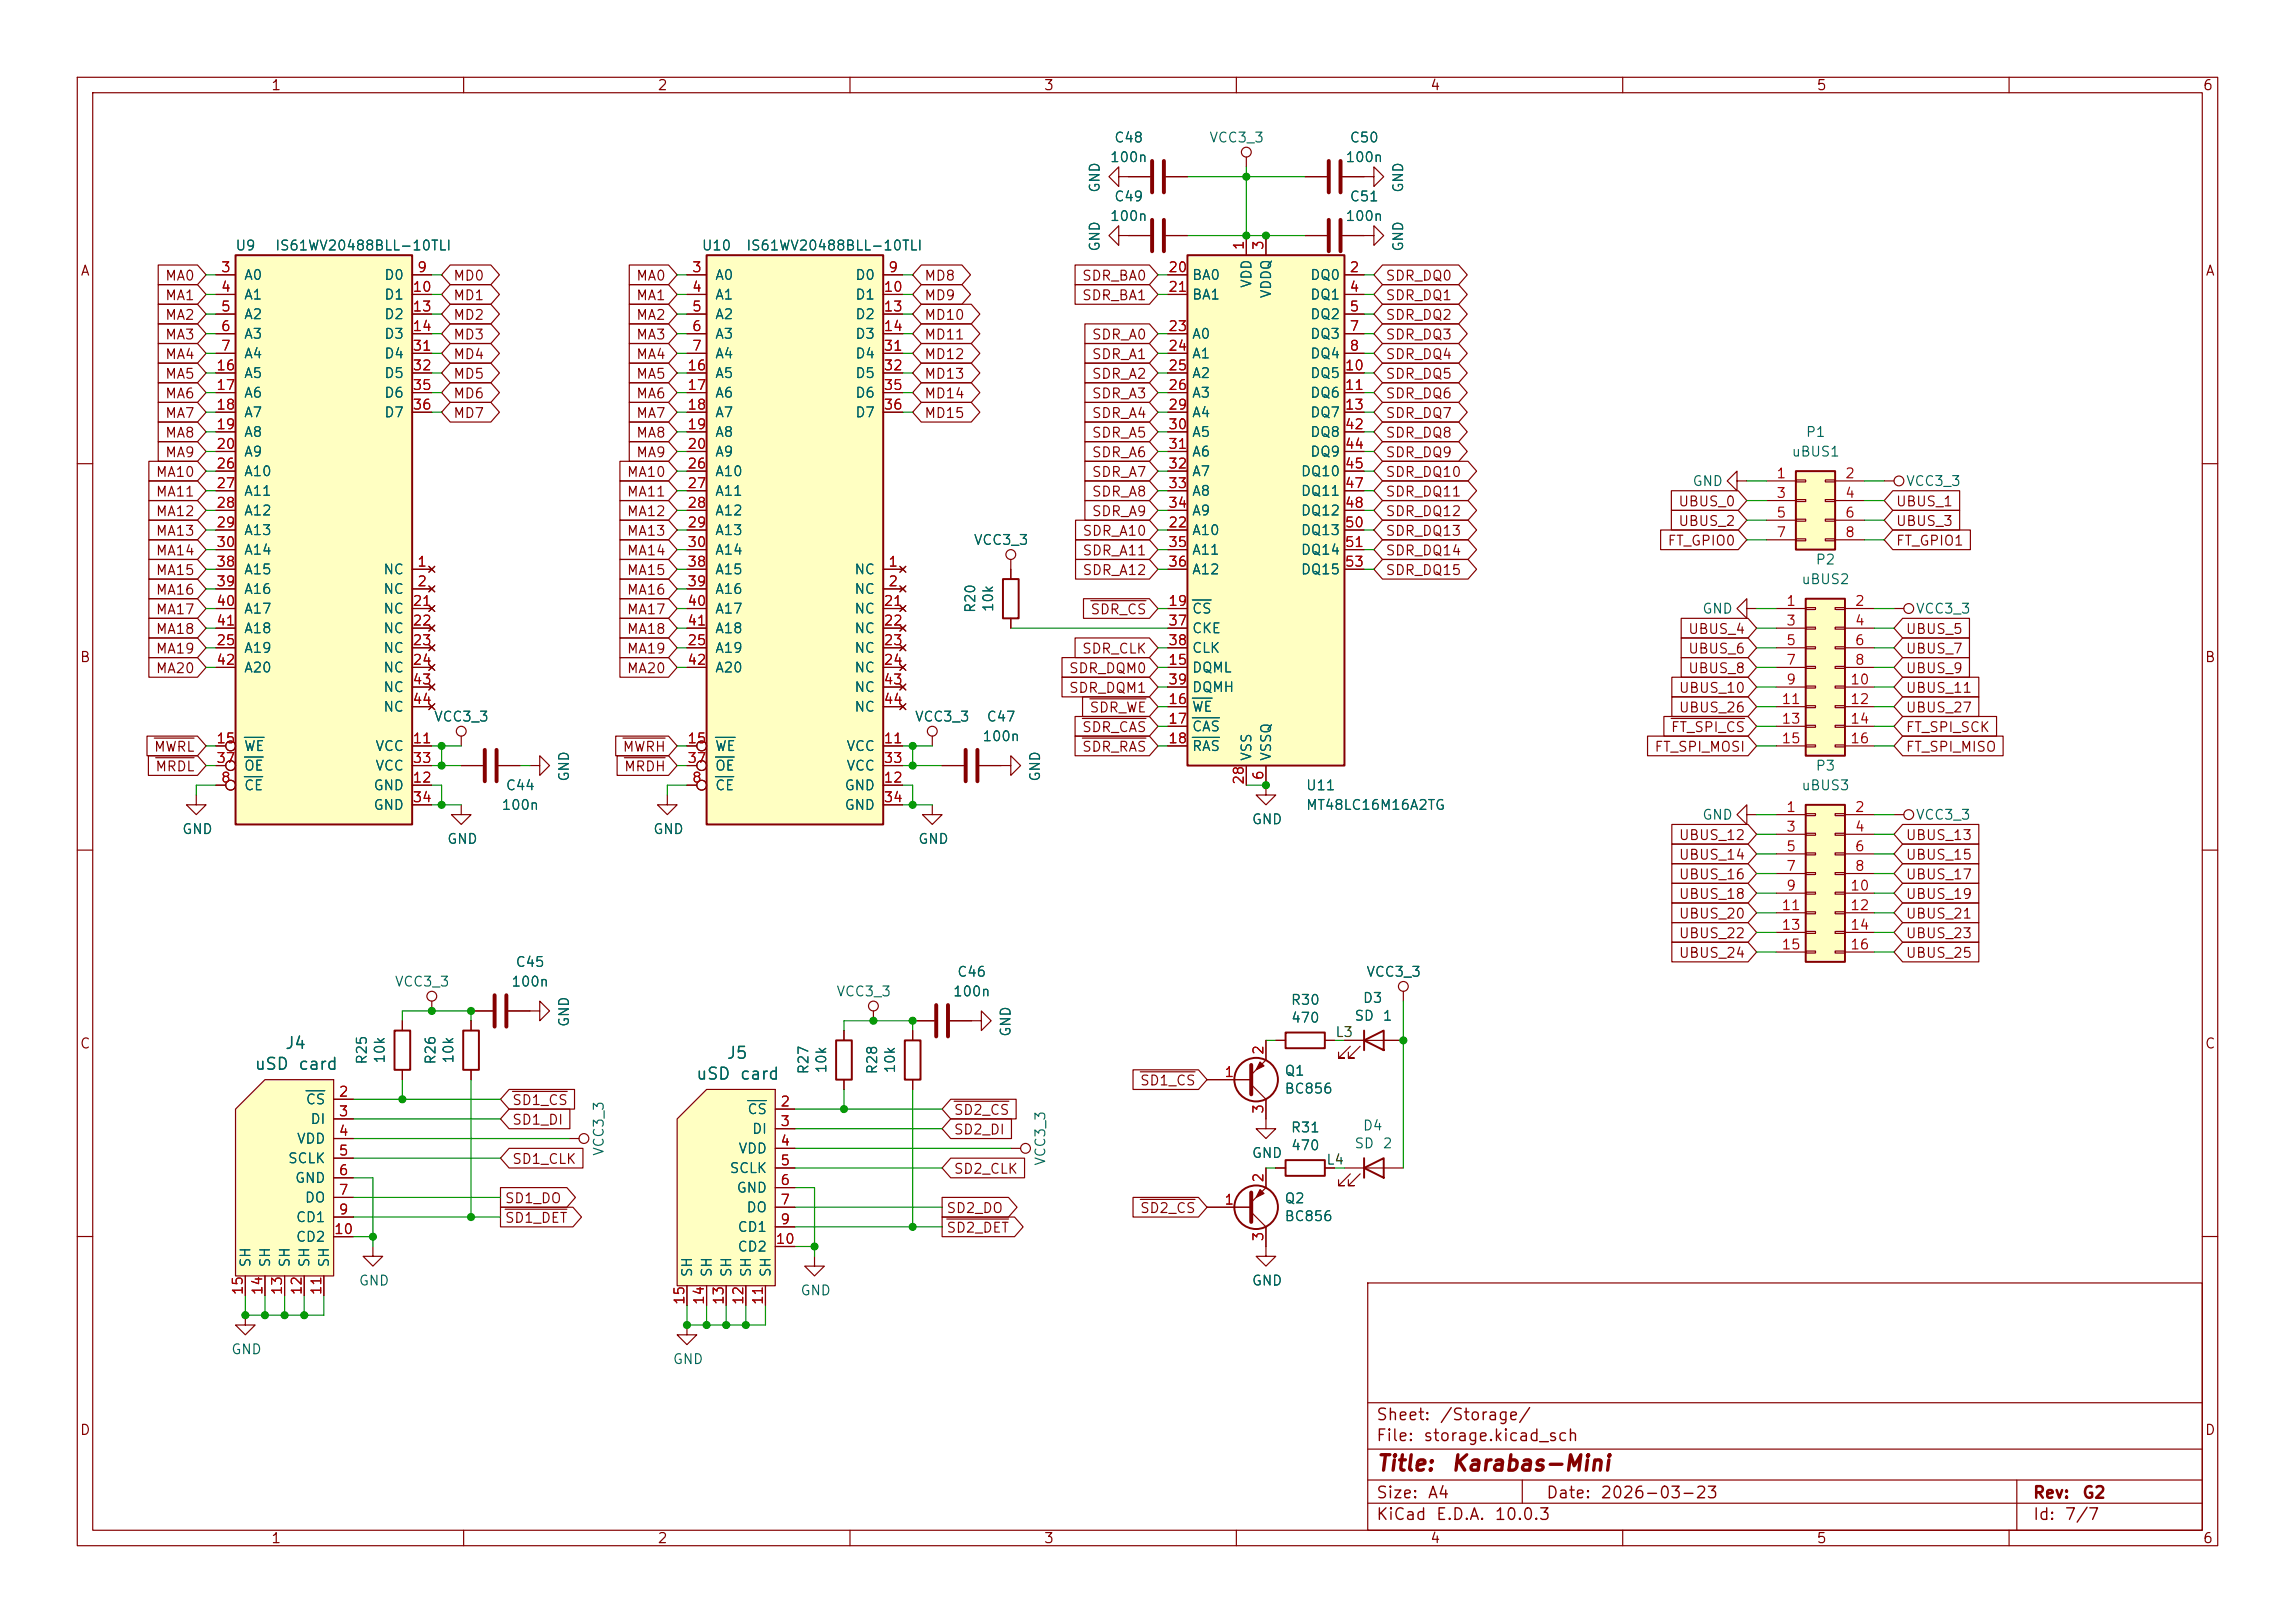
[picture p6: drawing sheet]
<svg xmlns="http://www.w3.org/2000/svg" width="297mm" height="210mm" viewBox="0 0 297 210" stroke-linecap="round" stroke-linejoin="round" font-family="sans-serif">
<defs><g id="words">
<g font-size="2" fill="#840000">
<text x="178" y="190.8">Title:</text>
<text x="187.7" y="190.8">Karabas-Mini</text>
</g>
<g font-size="1.5" fill="#006464">
<text x="36.8" y="136.1">J4</text>
<text x="93.9" y="137.4">J5</text>
<text x="32.8" y="138.8">uSD</text>
<text x="38.5" y="138.8">card</text>
<text x="90" y="140.1">uSD</text>
<text x="95.7" y="140.1">card</text>
</g>
<g font-size="1.5" fill="#840000">
<text x="178" y="184.2">Sheet:</text>
<text x="186.2" y="184.2">/Storage/</text>
<text x="178" y="186.9">File:</text>
<text x="184.1" y="186.9">storage.kicad_sch</text>
<text x="178" y="197.1">KiCad</text>
<text x="178" y="194.3">Size:</text>
<text x="184.7" y="194.3">A4</text>
<text x="185.7" y="197.1">E.D.A.</text>
<text x="193.3" y="197.1">10.0.3</text>
<text x="200" y="194.3">Date:</text>
<text x="207" y="194.3">2026-03-23</text>
<text x="263" y="194.3">Rev:</text>
<text x="263" y="197.1">Id:</text>
<text x="267.1" y="197.1">7/7</text>
<text x="269.4" y="194.3">G2</text>
</g>
<g font-size="1.3" fill="#840000">
<text x="35" y="12">1</text>
<text x="85" y="12">2</text>
<text x="135" y="12">3</text>
<text x="185" y="12">4</text>
<text x="235" y="12">5</text>
<text x="285" y="12">6</text>
<text x="10.3" y="36">A</text>
<text x="285.3" y="36">A</text>
<text x="21.3" y="41.7">MA2</text>
<text x="21.3" y="36.6">MA0</text>
<text x="21.3" y="39.2">MA1</text>
<text x="58.6" y="36.6">MD0</text>
<text x="58.6" y="41.7">MD2</text>
<text x="58.6" y="39.2">MD1</text>
<text x="82.2" y="39.2">MA1</text>
<text x="82.2" y="36.6">MA0</text>
<text x="82.2" y="41.7">MA2</text>
<text x="119.5" y="39.2">MD9</text>
<text x="119.5" y="41.7">MD10</text>
<text x="119.5" y="36.6">MD8</text>
<text x="139.9" y="36.6">SDR_BA0</text>
<text x="139.9" y="39.2">SDR_BA1</text>
<text x="179.2" y="39.2">SDR_DQ1</text>
<text x="179.2" y="36.6">SDR_DQ0</text>
<text x="179.2" y="41.7">SDR_DQ2</text>
<text x="21.3" y="44.2">MA3</text>
<text x="21.3" y="46.8">MA4</text>
<text x="58.6" y="46.8">MD4</text>
<text x="58.6" y="44.2">MD3</text>
<text x="82.2" y="44.2">MA3</text>
<text x="82.2" y="46.8">MA4</text>
<text x="119.5" y="44.2">MD11</text>
<text x="119.5" y="46.8">MD12</text>
<text x="141.2" y="46.8">SDR_A1</text>
<text x="141.2" y="44.2">SDR_A0</text>
<text x="179.2" y="46.8">SDR_DQ4</text>
<text x="179.2" y="44.2">SDR_DQ3</text>
<text x="21.3" y="49.3">MA5</text>
<text x="21.3" y="51.9">MA6</text>
<text x="58.6" y="49.3">MD5</text>
<text x="58.6" y="51.9">MD6</text>
<text x="82.2" y="49.3">MA5</text>
<text x="82.2" y="51.9">MA6</text>
<text x="119.5" y="49.3">MD13</text>
<text x="119.5" y="51.9">MD14</text>
<text x="141.2" y="51.9">SDR_A3</text>
<text x="141.2" y="49.3">SDR_A2</text>
<text x="179.2" y="51.9">SDR_DQ6</text>
<text x="179.2" y="49.3">SDR_DQ5</text>
<text x="21.3" y="54.4">MA7</text>
<text x="21.3" y="56.9">MA8</text>
<text x="21.3" y="59.5">MA9</text>
<text x="58.6" y="54.4">MD7</text>
<text x="82.2" y="56.9">MA8</text>
<text x="82.2" y="59.5">MA9</text>
<text x="82.2" y="54.4">MA7</text>
<text x="119.5" y="54.4">MD15</text>
<text x="141.2" y="59.5">SDR_A6</text>
<text x="141.2" y="56.9">SDR_A5</text>
<text x="141.2" y="54.4">SDR_A4</text>
<text x="179.2" y="59.5">SDR_DQ9</text>
<text x="179.2" y="56.9">SDR_DQ8</text>
<text x="179.2" y="54.4">SDR_DQ7</text>
<text x="20.1" y="62">MA10</text>
<text x="20.1" y="64.6">MA11</text>
<text x="81" y="64.6">MA11</text>
<text x="81" y="62">MA10</text>
<text x="141.2" y="62">SDR_A7</text>
<text x="141.2" y="64.6">SDR_A8</text>
<text x="179.2" y="62">SDR_DQ10</text>
<text x="179.2" y="64.6">SDR_DQ11</text>
<text x="217.1" y="65.8">UBUS_0</text>
<text x="245.3" y="65.8">UBUS_1</text>
<text x="20.1" y="69.6">MA13</text>
<text x="20.1" y="67.1">MA12</text>
<text x="81" y="69.6">MA13</text>
<text x="81" y="67.1">MA12</text>
<text x="140" y="69.6">SDR_A10</text>
<text x="141.2" y="67.1">SDR_A9</text>
<text x="179.2" y="67.1">SDR_DQ12</text>
<text x="179.2" y="69.6">SDR_DQ13</text>
<text x="215.7" y="70.9">FT_GPIO0</text>
<text x="217.1" y="68.4">UBUS_2</text>
<text x="245.3" y="70.9">FT_GPIO1</text>
<text x="245.3" y="68.4">UBUS_3</text>
<text x="20.1" y="74.7">MA15</text>
<text x="20.1" y="72.2">MA14</text>
<text x="20.1" y="77.3">MA16</text>
<text x="81" y="74.7">MA15</text>
<text x="81" y="77.3">MA16</text>
<text x="81" y="72.2">MA14</text>
<text x="140" y="72.2">SDR_A11</text>
<text x="140" y="74.7">SDR_A12</text>
<text x="179.2" y="72.2">SDR_DQ14</text>
<text x="179.2" y="74.7">SDR_DQ15</text>
<text x="20.1" y="79.8">MA17</text>
<text x="20.1" y="82.3">MA18</text>
<text x="81" y="79.8">MA17</text>
<text x="81" y="82.3">MA18</text>
<text x="141" y="79.8">SDR_CS</text>
<text x="218.4" y="82.3">UBUS_4</text>
<text x="246.5" y="82.3">UBUS_5</text>
<text x="10.3" y="86">B</text>
<text x="20.1" y="87.4">MA20</text>
<text x="20.1" y="84.9">MA19</text>
<text x="81" y="87.4">MA20</text>
<text x="81" y="84.9">MA19</text>
<text x="138.2" y="90">SDR_DQM1</text>
<text x="138.2" y="87.4">SDR_DQM0</text>
<text x="139.9" y="84.9">SDR_CLK</text>
<text x="217.2" y="90">UBUS_10</text>
<text x="218.4" y="87.4">UBUS_8</text>
<text x="218.4" y="84.9">UBUS_6</text>
<text x="246.5" y="90">UBUS_11</text>
<text x="246.5" y="87.4">UBUS_9</text>
<text x="246.5" y="84.9">UBUS_7</text>
<text x="285.3" y="86">B</text>
<text x="139.9" y="95">SDR_CAS</text>
<text x="140.9" y="92.5">SDR_WE</text>
<text x="216.1" y="95">FT_SPI_CS</text>
<text x="217.2" y="92.5">UBUS_26</text>
<text x="246.5" y="92.5">UBUS_27</text>
<text x="246.5" y="95">FT_SPI_SCK</text>
<text x="19.8" y="97.6">MWRL</text>
<text x="20" y="100.1">MRDL</text>
<text x="80.5" y="97.6">MWRH</text>
<text x="80.7" y="100.1">MRDH</text>
<text x="139.9" y="97.6">SDR_RAS</text>
<text x="214" y="97.6">FT_SPI_MOSI</text>
<text x="246.5" y="97.6">FT_SPI_MISO</text>
<text x="217.2" y="111.6">UBUS_14</text>
<text x="217.2" y="109">UBUS_12</text>
<text x="246.5" y="109">UBUS_13</text>
<text x="246.5" y="111.6">UBUS_15</text>
<text x="217.2" y="119.2">UBUS_20</text>
<text x="217.2" y="116.6">UBUS_18</text>
<text x="217.2" y="114.1">UBUS_16</text>
<text x="246.5" y="119.2">UBUS_21</text>
<text x="246.5" y="114.1">UBUS_17</text>
<text x="246.5" y="116.6">UBUS_19</text>
<text x="217.2" y="124.3">UBUS_24</text>
<text x="217.2" y="121.7">UBUS_22</text>
<text x="246.5" y="124.3">UBUS_25</text>
<text x="246.5" y="121.7">UBUS_23</text>
<text x="10.3" y="136">C</text>
<text x="285.3" y="136">C</text>
<text x="66.2" y="143.3">SD1_CS</text>
<text x="147.4" y="140.8">SD1_CS</text>
<text x="66.2" y="145.8">SD1_DI</text>
<text x="123.3" y="147.1">SD2_DI</text>
<text x="123.3" y="144.6">SD2_CS</text>
<text x="66.2" y="150.9">SD1_CLK</text>
<text x="123.3" y="152.2">SD2_CLK</text>
<text x="65.2" y="158.5">SD1_DET</text>
<text x="65.2" y="156">SD1_DO</text>
<text x="122.4" y="157.3">SD2_DO</text>
<text x="122.4" y="159.8">SD2_DET</text>
<text x="147.4" y="157.3">SD2_CS</text>
<text x="10.3" y="186">D</text>
<text x="285.3" y="186">D</text>
<text x="35" y="200">1</text>
<text x="85" y="200">2</text>
<text x="135" y="200">3</text>
<text x="185" y="200">4</text>
<text x="235" y="200">5</text>
<text x="285" y="200">6</text>
</g>
<g font-size="1.3" fill="#006464">
<text x="143.6" y="21.3">100n</text>
<text x="144.1" y="18.8">C48</text>
<text x="156.4" y="18.8">VCC3_3</text>
<text x="174" y="21.3">100n</text>
<text x="174.6" y="18.8">C50</text>
<text x="142.6" y="25" transform="rotate(-90 142.6 25)">GND</text>
<text x="143.6" y="28.9">100n</text>
<text x="144.1" y="26.4">C49</text>
<text x="174" y="28.9">100n</text>
<text x="174.6" y="26.4">C51</text>
<text x="181.9" y="25" transform="rotate(-90 181.9 25)">GND</text>
<text x="30.4" y="32.7">U9</text>
<text x="35.5" y="32.7">IS61WV20488BLL-10TLI</text>
<text x="90.7" y="32.7">U10</text>
<text x="96.5" y="32.7">IS61WV20488BLL-10TLI</text>
<text x="142.6" y="32.6" transform="rotate(-90 142.6 32.6)">GND</text>
<text x="181.9" y="32.6" transform="rotate(-90 181.9 32.6)">GND</text>
<text x="31.5" y="36.5">A0</text>
<text x="31.5" y="39.1">A1</text>
<text x="31.5" y="41.6">A2</text>
<text x="49.6" y="36.5">D0</text>
<text x="49.6" y="39.1">D1</text>
<text x="49.6" y="41.6">D2</text>
<text x="92.5" y="36.5">A0</text>
<text x="92.5" y="39.1">A1</text>
<text x="92.5" y="41.6">A2</text>
<text x="110.6" y="36.5">D0</text>
<text x="110.6" y="39.1">D1</text>
<text x="110.6" y="41.6">D2</text>
<text x="154.2" y="36.5">BA0</text>
<text x="154.2" y="39.1">BA1</text>
<text x="162.3" y="37.4" transform="rotate(-90 162.3 37.4)">VDD</text>
<text x="164.8" y="38.7" transform="rotate(-90 164.8 38.7)">VDDQ</text>
<text x="169.5" y="36.5">DQ0</text>
<text x="169.5" y="39.1">DQ1</text>
<text x="169.5" y="41.6">DQ2</text>
<text x="31.5" y="44.2">A3</text>
<text x="31.5" y="46.7">A4</text>
<text x="49.6" y="44.2">D3</text>
<text x="49.6" y="46.7">D4</text>
<text x="92.5" y="44.2">A3</text>
<text x="92.5" y="46.7">A4</text>
<text x="110.6" y="44.2">D3</text>
<text x="110.6" y="46.7">D4</text>
<text x="154.2" y="44.2">A0</text>
<text x="154.2" y="46.7">A1</text>
<text x="169.5" y="44.2">DQ3</text>
<text x="169.5" y="46.7">DQ4</text>
<text x="31.5" y="49.2">A5</text>
<text x="31.5" y="51.8">A6</text>
<text x="49.6" y="49.2">D5</text>
<text x="49.6" y="51.8">D6</text>
<text x="92.5" y="49.2">A5</text>
<text x="92.5" y="51.8">A6</text>
<text x="110.6" y="49.2">D5</text>
<text x="110.6" y="51.8">D6</text>
<text x="154.2" y="49.2">A2</text>
<text x="154.2" y="51.8">A3</text>
<text x="169.5" y="49.2">DQ5</text>
<text x="169.5" y="51.8">DQ6</text>
<text x="31.5" y="54.3">A7</text>
<text x="31.5" y="56.9">A8</text>
<text x="31.5" y="59.4">A9</text>
<text x="49.6" y="54.3">D7</text>
<text x="92.5" y="54.3">A7</text>
<text x="92.5" y="56.9">A8</text>
<text x="92.5" y="59.4">A9</text>
<text x="110.6" y="54.3">D7</text>
<text x="154.2" y="54.3">A4</text>
<text x="154.2" y="56.9">A5</text>
<text x="154.2" y="59.4">A6</text>
<text x="169.5" y="54.3">DQ7</text>
<text x="169.5" y="56.9">DQ8</text>
<text x="169.5" y="59.4">DQ9</text>
<text x="231.8" y="59.4">uBUS1</text>
<text x="233.6" y="56.9">P1</text>
<text x="31.5" y="61.9">A10</text>
<text x="31.5" y="64.5">A11</text>
<text x="92.5" y="61.9">A10</text>
<text x="92.5" y="64.5">A11</text>
<text x="154.2" y="61.9">A7</text>
<text x="154.2" y="64.5">A8</text>
<text x="168.3" y="61.9">DQ10</text>
<text x="168.3" y="64.5">DQ11</text>
<text x="218.9" y="63.2">GND</text>
<text x="246.6" y="63.2">VCC3_3</text>
<text x="31.5" y="67">A12</text>
<text x="31.5" y="69.6">A13</text>
<text x="92.5" y="67">A12</text>
<text x="92.5" y="69.6">A13</text>
<text x="125.9" y="70.8">VCC3_3</text>
<text x="154.2" y="69.6">A10</text>
<text x="154.2" y="67">A9</text>
<text x="168.3" y="67">DQ12</text>
<text x="168.3" y="69.6">DQ13</text>
<text x="31.5" y="72.1">A14</text>
<text x="31.5" y="74.6">A15</text>
<text x="31.5" y="77.2">A16</text>
<text x="49.5" y="74.6">NC</text>
<text x="49.5" y="77.2">NC</text>
<text x="92.5" y="72.1">A14</text>
<text x="92.5" y="74.6">A15</text>
<text x="92.5" y="77.2">A16</text>
<text x="110.5" y="74.6">NC</text>
<text x="110.5" y="77.2">NC</text>
<text x="154.2" y="72.1">A11</text>
<text x="154.2" y="74.6">A12</text>
<text x="168.3" y="72.1">DQ14</text>
<text x="168.3" y="74.6">DQ15</text>
<text x="233" y="75.9">uBUS2</text>
<text x="234.9" y="73.4">P2</text>
<text x="31.5" y="79.7">A17</text>
<text x="31.5" y="82.3">A18</text>
<text x="49.5" y="79.7">NC</text>
<text x="49.5" y="82.3">NC</text>
<text x="92.5" y="79.7">A17</text>
<text x="92.5" y="82.3">A18</text>
<text x="110.5" y="79.7">NC</text>
<text x="110.5" y="82.3">NC</text>
<text x="126.5" y="79.4" transform="rotate(-90 126.5 79.4)">R20</text>
<text x="128.8" y="79.3" transform="rotate(-90 128.8 79.3)">10k</text>
<text x="154.2" y="79.7">CS</text>
<text x="154.2" y="82.3">CKE</text>
<text x="220.2" y="79.7">GND</text>
<text x="247.9" y="79.7">VCC3_3</text>
<text x="31.5" y="84.8">A19</text>
<text x="31.5" y="87.3">A20</text>
<text x="49.5" y="84.8">NC</text>
<text x="49.5" y="87.3">NC</text>
<text x="49.5" y="89.9">NC</text>
<text x="92.5" y="84.8">A19</text>
<text x="92.5" y="87.3">A20</text>
<text x="110.5" y="84.8">NC</text>
<text x="110.5" y="87.3">NC</text>
<text x="110.5" y="89.9">NC</text>
<text x="154.2" y="87.3">DQML</text>
<text x="154.2" y="84.8">CLK</text>
<text x="154.2" y="89.9">DQMH</text>
<text x="49.5" y="92.4">NC</text>
<text x="56.1" y="93.7">VCC3_3</text>
<text x="110.5" y="92.4">NC</text>
<text x="118.3" y="93.7">VCC3_3</text>
<text x="127.6" y="93.7">C47</text>
<text x="154.2" y="92.4">WE</text>
<text x="154.2" y="95">CAS</text>
<text x="31.5" y="97.5">WE</text>
<text x="31.5" y="100">OE</text>
<text x="48.5" y="97.5">VCC</text>
<text x="48.5" y="100">VCC</text>
<text x="73.9" y="101.2" transform="rotate(-90 73.9 101.2)">GND</text>
<text x="92.5" y="97.5">WE</text>
<text x="92.5" y="100">OE</text>
<text x="109.5" y="97.5">VCC</text>
<text x="109.5" y="100">VCC</text>
<text x="127" y="96.2">100n</text>
<text x="134.9" y="101.2" transform="rotate(-90 134.9 101.2)">GND</text>
<text x="154.2" y="97.5">RAS</text>
<text x="162.3" y="98.6" transform="rotate(-90 162.3 98.6)">VSS</text>
<text x="164.8" y="98.6" transform="rotate(-90 164.8 98.6)">VSSQ</text>
<text x="234.9" y="100">P3</text>
<text x="31.5" y="102.6">CE</text>
<text x="48.3" y="102.6">GND</text>
<text x="48.3" y="105.1">GND</text>
<text x="64.8" y="105.1">100n</text>
<text x="65.4" y="102.6">C44</text>
<text x="92.5" y="102.6">CE</text>
<text x="109.2" y="102.6">GND</text>
<text x="109.2" y="105.1">GND</text>
<text x="161.9" y="107">GND</text>
<text x="168.9" y="102.6">U11</text>
<text x="168.9" y="105.1">MT48LC16M16A2TG</text>
<text x="220.2" y="106.4">GND</text>
<text x="233" y="102.6">uBUS3</text>
<text x="247.9" y="106.4">VCC3_3</text>
<text x="23.5" y="108.2">GND</text>
<text x="57.8" y="109.5">GND</text>
<text x="84.5" y="108.2">GND</text>
<text x="118.7" y="109.5">GND</text>
<text x="66.6" y="125.4">C45</text>
<text x="51" y="128">VCC3_3</text>
<text x="66.1" y="128">100n</text>
<text x="108.2" y="129.2">VCC3_3</text>
<text x="123.2" y="129.2">100n</text>
<text x="123.8" y="126.7">C46</text>
<text x="167" y="130.3">R30</text>
<text x="176.3" y="130.1">D3</text>
<text x="176.7" y="126.7">VCC3_3</text>
<text x="47.8" y="137.8" transform="rotate(-90 47.8 137.8)">R25</text>
<text x="50.1" y="137.7" transform="rotate(-90 50.1 137.7)">10k</text>
<text x="56.7" y="137.8" transform="rotate(-90 56.7 137.8)">R26</text>
<text x="59" y="137.7" transform="rotate(-90 59 137.7)">10k</text>
<text x="73.9" y="133" transform="rotate(-90 73.9 133)">GND</text>
<text x="131.1" y="134.2" transform="rotate(-90 131.1 134.2)">GND</text>
<text x="167" y="132.6">470</text>
<text x="175.2" y="132.4">SD</text>
<text x="178.8" y="132.4">1</text>
<text x="39.5" y="143.2">CS</text>
<text x="104.9" y="139.1" transform="rotate(-90 104.9 139.1)">R27</text>
<text x="107.2" y="139" transform="rotate(-90 107.2 139)">10k</text>
<text x="113.8" y="139.1" transform="rotate(-90 113.8 139.1)">R28</text>
<text x="116.1" y="139" transform="rotate(-90 116.1 139)">10k</text>
<text x="166.2" y="141.8">BC856</text>
<text x="166.2" y="139.5">Q1</text>
<text x="38.3" y="148.3">VDD</text>
<text x="40.1" y="145.8">DI</text>
<text x="78.4" y="149.7" transform="rotate(-90 78.4 149.7)">VCC3_3</text>
<text x="95.5" y="149.6">VDD</text>
<text x="96.6" y="144.5">CS</text>
<text x="97.2" y="147">DI</text>
<text x="167" y="146.8">R31</text>
<text x="167" y="149.2">470</text>
<text x="175.2" y="148.9">SD</text>
<text x="176.3" y="146.6">D4</text>
<text x="178.8" y="148.9">2</text>
<text x="37.2" y="150.8">SCLK</text>
<text x="38.1" y="153.4">GND</text>
<text x="39.4" y="155.9">DO</text>
<text x="94.3" y="152.1">SCLK</text>
<text x="95.2" y="154.6">GND</text>
<text x="135.6" y="150.9" transform="rotate(-90 135.6 150.9)">VCC3_3</text>
<text x="161.9" y="150.1">GND</text>
<text x="38.2" y="158.5">CD1</text>
<text x="38.2" y="161">CD2</text>
<text x="95.4" y="159.7">CD1</text>
<text x="96.5" y="157.2">DO</text>
<text x="166.2" y="158.3">BC856</text>
<text x="166.2" y="156">Q2</text>
<text x="32.7" y="164.1" transform="rotate(-90 32.7 164.1)">SH</text>
<text x="35.3" y="164.1" transform="rotate(-90 35.3 164.1)">SH</text>
<text x="37.8" y="164.1" transform="rotate(-90 37.8 164.1)">SH</text>
<text x="40.3" y="164.1" transform="rotate(-90 40.3 164.1)">SH</text>
<text x="42.9" y="164.1" transform="rotate(-90 42.9 164.1)">SH</text>
<text x="46.4" y="166.7">GND</text>
<text x="89.9" y="165.4" transform="rotate(-90 89.9 165.4)">SH</text>
<text x="92.4" y="165.4" transform="rotate(-90 92.4 165.4)">SH</text>
<text x="95" y="165.4" transform="rotate(-90 95 165.4)">SH</text>
<text x="95.4" y="162.3">CD2</text>
<text x="97.5" y="165.4" transform="rotate(-90 97.5 165.4)">SH</text>
<text x="100" y="165.4" transform="rotate(-90 100 165.4)">SH</text>
<text x="103.5" y="167.9">GND</text>
<text x="161.9" y="166.7">GND</text>
<text x="29.8" y="175.5">GND</text>
<text x="87" y="176.8">GND</text>
</g>
<g font-size="1.3" fill="#a90000">
<text x="28.5" y="35.5">3</text>
<text x="53.9" y="35.5">9</text>
<text x="89.5" y="35.5">3</text>
<text x="114.9" y="35.5">9</text>
<text x="151.1" y="35.5">20</text>
<text x="161.3" y="32.5" transform="rotate(-90 161.3 32.5)">1</text>
<text x="163.8" y="32.5" transform="rotate(-90 163.8 32.5)">3</text>
<text x="174.6" y="35.5">2</text>
<text x="28.5" y="38.1">4</text>
<text x="28.5" y="40.6">5</text>
<text x="53.3" y="38.1">10</text>
<text x="53.3" y="40.6">13</text>
<text x="89.5" y="38.1">4</text>
<text x="89.5" y="40.6">5</text>
<text x="114.3" y="38.1">10</text>
<text x="114.3" y="40.6">13</text>
<text x="151.1" y="38.1">21</text>
<text x="174.6" y="38.1">4</text>
<text x="174.6" y="40.6">5</text>
<text x="28.5" y="43.2">6</text>
<text x="28.5" y="45.7">7</text>
<text x="53.3" y="43.2">14</text>
<text x="53.3" y="45.7">31</text>
<text x="89.5" y="43.2">6</text>
<text x="89.5" y="45.7">7</text>
<text x="114.3" y="43.2">14</text>
<text x="114.3" y="45.7">31</text>
<text x="151.1" y="43.2">23</text>
<text x="151.1" y="45.7">24</text>
<text x="174.6" y="43.2">7</text>
<text x="174.6" y="45.7">8</text>
<text x="27.9" y="48.2">16</text>
<text x="27.9" y="50.8">17</text>
<text x="27.9" y="53.3">18</text>
<text x="53.3" y="48.2">32</text>
<text x="53.3" y="50.8">35</text>
<text x="53.3" y="53.3">36</text>
<text x="88.9" y="48.2">16</text>
<text x="88.9" y="50.8">17</text>
<text x="88.9" y="53.3">18</text>
<text x="114.3" y="48.2">32</text>
<text x="114.3" y="50.8">35</text>
<text x="114.3" y="53.3">36</text>
<text x="151.1" y="48.2">25</text>
<text x="151.1" y="50.8">26</text>
<text x="151.1" y="53.3">29</text>
<text x="173.9" y="48.2">10</text>
<text x="173.9" y="50.8">11</text>
<text x="173.9" y="53.3">13</text>
<text x="27.9" y="55.9">19</text>
<text x="27.9" y="58.4">20</text>
<text x="88.9" y="55.9">19</text>
<text x="88.9" y="58.4">20</text>
<text x="151.1" y="55.9">30</text>
<text x="151.1" y="58.4">31</text>
<text x="173.9" y="55.9">42</text>
<text x="173.9" y="58.4">44</text>
<text x="27.9" y="60.9">26</text>
<text x="27.9" y="63.5">27</text>
<text x="88.9" y="60.9">26</text>
<text x="88.9" y="63.5">27</text>
<text x="151.1" y="60.9">32</text>
<text x="151.1" y="63.5">33</text>
<text x="173.9" y="60.9">45</text>
<text x="173.9" y="63.5">47</text>
<text x="229.8" y="62.2">1</text>
<text x="229.8" y="64.7">3</text>
<text x="238.7" y="62.2">2</text>
<text x="238.7" y="64.7">4</text>
<text x="27.9" y="66">28</text>
<text x="27.9" y="68.6">29</text>
<text x="27.9" y="71.1">30</text>
<text x="88.9" y="66">28</text>
<text x="88.9" y="68.6">29</text>
<text x="88.9" y="71.1">30</text>
<text x="151.1" y="68.6">22</text>
<text x="151.1" y="66">34</text>
<text x="151.1" y="71.1">35</text>
<text x="173.9" y="66">48</text>
<text x="173.9" y="68.6">50</text>
<text x="173.9" y="71.1">51</text>
<text x="229.8" y="67.3">5</text>
<text x="229.8" y="69.8">7</text>
<text x="238.7" y="67.3">6</text>
<text x="238.7" y="69.8">8</text>
<text x="27.9" y="73.6">38</text>
<text x="27.9" y="76.2">39</text>
<text x="53.9" y="73.6">1</text>
<text x="53.9" y="76.2">2</text>
<text x="88.9" y="73.6">38</text>
<text x="88.9" y="76.2">39</text>
<text x="114.9" y="73.6">1</text>
<text x="114.9" y="76.2">2</text>
<text x="151.1" y="73.6">36</text>
<text x="173.9" y="73.6">53</text>
<text x="27.9" y="83.8">25</text>
<text x="27.9" y="78.7">40</text>
<text x="27.9" y="81.3">41</text>
<text x="53.3" y="78.7">21</text>
<text x="53.3" y="81.3">22</text>
<text x="53.3" y="83.8">23</text>
<text x="88.9" y="83.8">25</text>
<text x="88.9" y="78.7">40</text>
<text x="88.9" y="81.3">41</text>
<text x="114.3" y="78.7">21</text>
<text x="114.3" y="81.3">22</text>
<text x="114.3" y="83.8">23</text>
<text x="151.1" y="78.7">19</text>
<text x="151.1" y="81.3">37</text>
<text x="151.1" y="83.8">38</text>
<text x="231.1" y="78.7">1</text>
<text x="231.1" y="81.3">3</text>
<text x="231.1" y="83.8">5</text>
<text x="240" y="78.7">2</text>
<text x="240" y="81.3">4</text>
<text x="240" y="83.8">6</text>
<text x="27.9" y="86.3">42</text>
<text x="53.3" y="86.3">24</text>
<text x="53.3" y="88.9">43</text>
<text x="88.9" y="86.3">42</text>
<text x="114.3" y="86.3">24</text>
<text x="114.3" y="88.9">43</text>
<text x="151.1" y="86.3">15</text>
<text x="151.1" y="88.9">39</text>
<text x="231.1" y="86.3">7</text>
<text x="231.1" y="88.9">9</text>
<text x="239.4" y="88.9">10</text>
<text x="240" y="86.3">8</text>
<text x="53.3" y="91.4">44</text>
<text x="114.3" y="91.4">44</text>
<text x="151.1" y="91.4">16</text>
<text x="151.1" y="94">17</text>
<text x="230.5" y="91.4">11</text>
<text x="230.5" y="94">13</text>
<text x="239.4" y="91.4">12</text>
<text x="239.4" y="94">14</text>
<text x="27.9" y="96.5">15</text>
<text x="27.9" y="99">37</text>
<text x="28.5" y="101.6">8</text>
<text x="53.3" y="96.5">11</text>
<text x="53.3" y="101.6">12</text>
<text x="53.3" y="99">33</text>
<text x="88.9" y="96.5">15</text>
<text x="88.9" y="99">37</text>
<text x="89.5" y="101.6">8</text>
<text x="114.3" y="96.5">11</text>
<text x="114.3" y="101.6">12</text>
<text x="114.3" y="99">33</text>
<text x="151.1" y="96.5">18</text>
<text x="161.3" y="101.6" transform="rotate(-90 161.3 101.6)">28</text>
<text x="163.8" y="101" transform="rotate(-90 163.8 101)">6</text>
<text x="230.5" y="96.5">15</text>
<text x="239.4" y="96.5">16</text>
<text x="53.3" y="104.1">34</text>
<text x="114.3" y="104.1">34</text>
<text x="231.1" y="105.4">1</text>
<text x="231.1" y="107.9">3</text>
<text x="240" y="105.4">2</text>
<text x="240" y="107.9">4</text>
<text x="231.1" y="110.5">5</text>
<text x="231.1" y="113">7</text>
<text x="240" y="110.5">6</text>
<text x="240" y="113">8</text>
<text x="230.5" y="118.1">11</text>
<text x="231.1" y="115.5">9</text>
<text x="239.4" y="115.5">10</text>
<text x="239.4" y="118.1">12</text>
<text x="230.5" y="120.6">13</text>
<text x="230.5" y="123.2">15</text>
<text x="239.4" y="120.6">14</text>
<text x="239.4" y="123.2">16</text>
<text x="163.8" y="136.6" transform="rotate(-90 163.8 136.6)">2</text>
<text x="43.7" y="142.2">2</text>
<text x="100.9" y="143.5">2</text>
<text x="158.4" y="139.7">1</text>
<text x="43.7" y="144.8">3</text>
<text x="43.7" y="147.3">4</text>
<text x="43.7" y="149.8">5</text>
<text x="100.9" y="146">3</text>
<text x="100.9" y="148.6">4</text>
<text x="163.8" y="144.2" transform="rotate(-90 163.8 144.2)">3</text>
<text x="43.7" y="152.4">6</text>
<text x="43.7" y="154.9">7</text>
<text x="100.9" y="151.1">5</text>
<text x="100.9" y="153.6">6</text>
<text x="163.8" y="153.1" transform="rotate(-90 163.8 153.1)">2</text>
<text x="43.1" y="160">10</text>
<text x="43.7" y="157.5">9</text>
<text x="100.3" y="161.3">10</text>
<text x="100.9" y="156.2">7</text>
<text x="100.9" y="158.7">9</text>
<text x="158.4" y="156.2">1</text>
<text x="163.8" y="160.7" transform="rotate(-90 163.8 160.7)">3</text>
<text x="31.7" y="167.7" transform="rotate(-90 31.7 167.7)">15</text>
<text x="34.3" y="167.7" transform="rotate(-90 34.3 167.7)">14</text>
<text x="36.8" y="167.7" transform="rotate(-90 36.8 167.7)">13</text>
<text x="39.3" y="167.7" transform="rotate(-90 39.3 167.7)">12</text>
<text x="41.9" y="167.7" transform="rotate(-90 41.9 167.7)">11</text>
<text x="88.9" y="169" transform="rotate(-90 88.9 169)">15</text>
<text x="91.4" y="169" transform="rotate(-90 91.4 169)">14</text>
<text x="94" y="169" transform="rotate(-90 94 169)">13</text>
<text x="96.5" y="169" transform="rotate(-90 96.5 169)">12</text>
<text x="99" y="169" transform="rotate(-90 99 169)">11</text>
</g>
<g font-size="1.3" fill="#0f0f0f">
<text x="172.7" y="134.5">L3</text>
<text x="171.5" y="151">L4</text>
</g>
</g></defs>
<g fill="none" stroke="#840000" stroke-width=".15">
<path d="M10 10h277v190h-277zM12 12h273v186h-273zM60 10v2M110 10v2M160 10v2M210 10v2M260 10v2M161.3 20.3v1.3M10 60h2M224.8 62.2v-1.2l-1.3 1.2 1.3 1.3v-1.3h1.3M243.8 62.2h1.3M245.1 78.7h1.3"/>
<path d="M285 60h2M10 110h2M285 110h2M10 160h2M177 166h108v32h-108zM285 160h2M60 198v2M110 198v2M160 198v2M177 194.5h108M177 191.5h108M177 187.5h108"/>
<path d="M177 181.5h108M197 191.5v3M210 198v2M260 198v2M261 191.5v6.5"/>
<circle cx="161.3" cy="19.7" r=".63"/>
<circle cx="245.7" cy="62.2" r=".63"/>
<circle cx="247" cy="78.7" r=".63"/>
</g>
<path d="M232.4 61h5.1v10.1h-5.1z" fill="#ffffc2"/>
<path d="M232.4 61h5.1v10.1h-5.1z" fill="none" stroke="#840000" stroke-width=".25"/>
<g fill="none" stroke="#840000" stroke-width=".15">
<path d="M228.6 62.2h3.8M228.6 64.8h3.8M228.6 67.3h3.8M228.6 69.9h3.8M232.4 62.1h1.3v.3h-1.3zM232.4 64.6h1.3v.3h-1.3zM232.4 67.2h1.3v.2h-1.3zM232.4 69.7h1.3v.3h-1.3zM236.2 62.1h1.3v.3h-1.3zM236.2 64.6h1.3v.3h-1.3zM236.2 67.2h1.3v.2h-1.3zM236.2 69.7h1.3v.3h-1.3z"/>
<path d="M237.5 62.2h3.8M237.5 64.8h3.8M237.5 67.3h3.8M237.5 69.9h3.8"/>
</g>
<path d="M233.7 77.5h5.1v20.3h-5.1z" fill="#ffffc2"/>
<path d="M233.7 77.5h5.1v20.3h-5.1z" fill="none" stroke="#840000" stroke-width=".25"/>
<g fill="none" stroke="#840000" stroke-width=".15">
<path d="M144.8 30.5v-1.3l-1.3 1.3 1.3 1.3v-1.3h4M144.8 22.9v-1.3l-1.3 1.3 1.3 1.2v-1.2h4M150.9 22.9h2.8M150.9 30.5h2.8M168.9 22.9h2.8M168.9 30.5h2.8M173.7 30.5h4.1v1.3l1.3-1.3-1.3-1.3v1.3M173.7 22.9h4.1v1.2l1.3-1.2-1.3-1.3v1.3M226.1 78.7v-1.2l-1.3 1.2 1.3 1.3v-1.3h1.2M229.9 78.7h3.8M233.7 78.6h1.2v.3h-1.2zM237.5 78.6h1.3v.3h-1.3z"/>
<path d="M238.8 78.7h3.8M229.9 81.3h3.8M229.9 83.8h3.8M229.9 86.4h3.8M229.9 88.9h3.8M229.9 91.4h3.8M229.9 94h3.8M229.9 96.5h3.8M233.7 81.2h1.2v.2h-1.2zM233.7 83.7h1.2v.2h-1.2zM233.7 86.2h1.2v.3h-1.2zM233.7 88.8h1.2v.2h-1.2z"/>
<path d="M233.7 91.3h1.2v.3h-1.2zM233.7 93.9h1.2v.2h-1.2zM233.7 96.4h1.2v.2h-1.2zM237.5 81.2h1.3v.2h-1.3zM237.5 83.7h1.3v.2h-1.3zM237.5 86.2h1.3v.3h-1.3zM237.5 88.8h1.3v.2h-1.3zM237.5 91.3h1.3v.3h-1.3zM237.5 93.9h1.3v.2h-1.3zM237.5 96.4h1.3v.2h-1.3zM238.8 81.3h3.8M238.8 83.8h3.8"/>
<path d="M238.8 86.4h3.8M238.8 88.9h3.8M238.8 91.4h3.8M238.8 94h3.8M238.8 96.5h3.8M245.1 105.4h1.3"/>
<circle cx="247" cy="105.4" r=".63"/>
</g>
<path d="M149.1 20.8v4.1M149.1 28.4v4.1M150.6 20.8v4.1M150.6 28.4v4.1M172 20.8v4.1M172 28.4v4.1M173.5 20.8v4.1M173.5 28.4v4.1" fill="none" stroke="#840000" stroke-width=".51"/>
<path d="M233.7 104.1h5.1v20.4h-5.1z" fill="#ffffc2"/>
<g fill="none" stroke="#840000" stroke-width=".25">
<path d="M233.7 104.1h5.1v20.4h-5.1zM166.4 133.6h5v2h-5zM176.5 134.6l2.6-1.2v2.5zM176.5 133.4v2.5M166.4 150.1h5v2h-5zM176.5 151.1l2.6-1.2v2.5zM176.5 149.9v2.5"/>
<circle cx="162.6" cy="139.7" r="2.82"/>
<circle cx="162.6" cy="156.2" r="2.82"/>
</g>
<g fill="none" stroke="#840000" stroke-width=".15">
<path d="M120.6 95.3v1.2M163.8 101.6v1.3h1.3l-1.3 1.2-1.2-1.2h1.2M229.9 105.4h3.8M229.9 108h3.8M229.9 110.5h3.8M229.9 113h3.8M229.9 115.6h3.8M229.9 118.1h3.8M233.7 105.3h1.2v.2h-1.2zM233.7 107.8h1.2v.3h-1.2zM233.7 110.4h1.2v.2h-1.2zM233.7 112.9h1.2v.3h-1.2z"/>
<path d="M233.7 115.4h1.2v.3h-1.2zM233.7 118h1.2v.2h-1.2zM237.5 105.3h1.3v.2h-1.3zM237.5 107.8h1.3v.3h-1.3zM237.5 110.4h1.3v.2h-1.3zM237.5 112.9h1.3v.3h-1.3zM237.5 115.4h1.3v.3h-1.3zM237.5 118h1.3v.2h-1.3zM238.8 105.4h3.8M238.8 108h3.8M238.8 110.5h3.8M238.8 113h3.8"/>
<path d="M238.8 115.6h3.8M238.8 118.1h3.8M156.2 139.7h5.7M163.8 134.6v2.6l-1.9 1.9M165.1 134.6h1.3M171.4 134.6h1.3M174 134.6h7.6M174.8 135.4l-1.6 1.5h.8h-.8v-.8M176 135.4l-1.5 1.5h.8h-.8v-.8M181.6 128.3v1.2M229.9 120.7h3.8M229.9 123.2h3.8"/>
<path d="M233.7 120.5h1.2v.3h-1.2zM233.7 123.1h1.2v.2h-1.2zM237.5 120.5h1.3v.3h-1.3zM237.5 123.1h1.3v.2h-1.3zM238.8 120.7h3.8M238.8 123.2h3.8M130.8 148.6h1.3M156.2 156.2h5.7M161.9 156.8l1.9 2v3.8h1.3l-1.3 1.2-1.2-1.2h1.2M161.9 140.3l1.9 1.9v3.9h1.3l-1.3 1.2-1.2-1.2h1.2M163.8 151.1v2.6l-1.9 1.9M165.1 151.1h1.3"/>
<path d="M171.4 151.1h1.3M174 151.1h7.6M174.8 151.9l-1.6 1.5h.8h-.8v-.7M176 151.9l-1.5 1.5h.8h-.8v-.7M31.7 170.2v1.3h1.3l-1.3 1.2-1.2-1.2h1.2M48.3 161.3v1.3h1.2l-1.2 1.2-1.3-1.2h1.3"/>
<circle cx="120.6" cy="94.6" r=".63"/>
<circle cx="181.6" cy="127.6" r=".63"/>
<circle cx="132.7" cy="148.6" r=".63"/>
</g>
<path d="M161.9 137.8v3.8M161.9 154.3v3.8" fill="none" stroke="#840000" stroke-width=".51"/>
<g fill="#840000" stroke="#840000" stroke-width=".15">
<path d="M163.1 153.9l.5 .5-1 .5z"/>
<path d="M163.1 137.4l.5 .5-1 .5z"/>
</g>
<path d="M30.5 143.5l3.8-3.8h8.9v25.4h-12.7z" fill="#ffffc2"/>
<g fill="none" stroke="#840000" stroke-width=".15">
<path d="M30.5 143.5l3.8-3.8h8.9v25.4h-12.7zM43.2 142.2h2.5M43.2 144.8h2.5M43.2 147.3h2.5M43.2 149.9h2.5M43.2 152.4h2.5M43.2 154.9h2.5M43.2 157.5h2.5M31.7 165.1v2.5M34.3 165.1v2.5M36.8 165.1v2.5M39.4 165.1v2.5"/>
<path d="M41.9 165.1v2.5M43.2 160h2.5"/>
</g>
<path d="M39.6 141.1h2.4" fill="none" stroke="#006464" stroke-width=".15"/>
<path d="M87.6 144.8l3.8-3.8h8.9v25.4h-12.7z" fill="#ffffc2"/>
<g fill="none" stroke="#840000" stroke-width=".15">
<path d="M130.8 73.7v1.2M59.7 99.1h2.8M59.7 95.3v1.2M64.5 99.1h2.8M68.6 99.1h1.2v1.2l1.3-1.2-1.3-1.3v1.3M121.9 99.1h2.8M126.7 99.1h2.8M130.8 80v1.3M59.7 104.1v1.3h1.3l-1.3 1.3-1.3-1.3h1.3M86.4 102.9v1.2h1.2l-1.2 1.3-1.3-1.3h1.3M120.6 104.1v1.3h1.3l-1.3 1.3-1.2-1.3h1.2M226.1 105.4v-1.3l-1.3 1.3 1.3 1.3v-1.3h1.2"/>
<path d="M52.1 132.1v1.3M52.1 138.4v1.3M55.9 129.5v1.3M61 132.1v1.3M61 138.4v1.3M61 130.8h2.8M65.8 130.8h4v1.3l1.3-1.3-1.3-1.3v1.3M109.2 133.4v1.2M109.2 139.7v1.3M113 130.8v1.3M118.1 132.1h2.8M118.1 133.4v1.2"/>
<path d="M118.1 139.7v1.3M122.9 132.1h4.1v1.3l1.3-1.3-1.3-1.3v1.3M73.7 147.3h1.2M87.6 144.8l3.8-3.8h8.9v25.4h-12.7zM100.3 143.5h2.6M100.3 146.1h2.6M100.3 148.6h2.6M100.3 151.1h2.6M100.3 153.7h2.6M100.3 156.2h2.6M100.3 158.8h2.6M88.9 171.5v1.2h1.3l-1.3 1.3-1.3-1.3h1.3"/>
<path d="M88.9 166.4v2.5M91.4 166.4v2.5M94 166.4v2.5M96.5 166.4v2.5M99.1 166.4v2.5M100.3 161.3h2.6M105.4 162.6v1.2h1.3l-1.3 1.3-1.3-1.3h1.3"/>
<circle cx="59.7" cy="94.6" r=".63"/>
<circle cx="55.9" cy="128.9" r=".63"/>
<circle cx="113" cy="130.2" r=".63"/>
<circle cx="75.6" cy="147.3" r=".63"/>
</g>
<path d="M96.8 142.4h2.4" fill="none" stroke="#006464" stroke-width=".15"/>
<path d="M62.7 97v4.1M64.3 97v4.1M125 97v4.1M126.5 97v4.1M64 128.8v4M65.5 128.8v4M121.2 130v4.1M122.7 130v4.1" fill="none" stroke="#840000" stroke-width=".51"/>
<path d="M129.8 74.9h2v5.1h-2zM51.1 133.4h2v5h-2zM59.9 133.4h2.1v5h-2.1zM108.2 134.6h2v5.1h-2zM117.1 134.6h2v5.1h-2z" fill="none" stroke="#840000" stroke-width=".25"/>
<path d="M153.7 33h20.3v66.1h-20.3z" fill="#ffffc2"/>
<path d="M153.7 33h20.3v66.1h-20.3z" fill="none" stroke="#840000" stroke-width=".25"/>
<g fill="none" stroke="#840000" stroke-width=".15">
<path d="M151.1 35.6h2.6M151.1 38.1h2.6M161.3 30.5v2.5M163.8 30.5v2.5M174 35.6h2.5M174 38.1h2.5M151.1 43.2h2.6M151.1 45.7h2.6M151.1 48.3h2.6M151.1 50.8h2.6M151.1 53.3h2.6M151.1 55.9h2.6"/>
<path d="M151.1 58.4h2.6M174 40.6h2.5M174 43.2h2.5M174 45.7h2.5M174 48.3h2.5M174 50.8h2.5M174 53.3h2.5M174 55.9h2.5M174 58.4h2.5M130.8 72.4v1.3M151.1 78.7h2.6M151.1 68.6h2.6"/>
<path d="M151.1 61h2.6M151.1 63.5h2.6M151.1 66h2.6M151.1 71.1h2.6M151.1 73.7h2.6M174 68.6h2.5M174 61h2.5M174 63.5h2.5M174 66h2.5M174 71.1h2.5M174 73.7h2.5M129.5 99.1h1.3v1.2l1.3-1.2-1.3-1.3v1.3"/>
<path d="M151.1 86.4h2.6M151.1 91.4h2.6M151.1 94h2.6M151.1 96.5h2.6M151.1 81.3h2.6M151.1 83.8h2.6M151.1 88.9h2.6M161.3 99.1v2.5M163.8 99.1v2.5M25.4 102.9v1.2h1.3l-1.3 1.3-1.3-1.3h1.3"/>
<circle cx="130.8" cy="71.8" r=".63"/>
</g>
<path d="M154.3 77.6h2.4M154.3 90.3h2.6M154.3 92.9h3.5M154.3 95.4h3.5" fill="none" stroke="#006464" stroke-width=".15"/>
<path d="M30.5 33h22.8v73.7h-22.8z" fill="#ffffc2"/>
<path d="M30.5 33h22.8v73.7h-22.8z" fill="none" stroke="#840000" stroke-width=".25"/>
<g fill="none" stroke="#840000" stroke-width=".15">
<path d="M27.9 35.6h2.6M27.9 38.1h2.6M53.3 35.6h2.6M53.3 38.1h2.6M27.9 40.6h2.6M27.9 43.2h2.6M27.9 45.7h2.6M27.9 48.3h2.6M27.9 50.8h2.6M27.9 53.3h2.6M27.9 55.9h2.6M27.9 58.4h2.6"/>
<path d="M53.3 40.6h2.6M53.3 43.2h2.6M53.3 45.7h2.6M53.3 48.3h2.6M53.3 50.8h2.6M53.3 53.3h2.6M27.9 73.7h2.6M27.9 76.2h2.6M27.9 78.7h2.6M27.9 61h2.6M27.9 63.5h2.6M27.9 66h2.6"/>
<path d="M27.9 68.6h2.6M27.9 71.1h2.6M53.3 73.7h2.6M53.3 76.2h2.6M53.3 78.7h2.6M55.5 73.3l.8 .7M55.5 75.8l.8 .8M55.5 78.4l.8 .7M56.3 73.3l-.8 .7M56.3 75.8l-.8 .8M56.3 78.4l-.8 .7M27.9 96.5h1.3"/>
<path d="M27.9 81.3h2.6M27.9 83.8h2.6M27.9 86.4h2.6M27.9 99.1h1.3M53.3 96.5h2.6M53.3 81.3h2.6M53.3 83.8h2.6M53.3 86.4h2.6M53.3 99.1h2.6M53.3 88.9h2.6M53.3 91.4h2.6M55.5 80.9l.8 .8"/>
<path d="M55.5 83.4l.8 .8M55.5 86l.8 .7M55.5 88.5l.8 .8M55.5 91.1l.8 .7M56.3 80.9l-.8 .8M56.3 83.4l-.8 .8M56.3 86l-.8 .7M56.3 88.5l-.8 .8M56.3 91.1l-.8 .7M27.9 101.6h1.3M53.3 101.6h2.6M53.3 104.1h2.6"/>
<circle cx="29.8" cy="99.1" r=".63"/>
<circle cx="29.8" cy="96.5" r=".63"/>
<circle cx="29.8" cy="101.6" r=".63"/>
</g>
<path d="M31.6 95.4h2.6M31.6 98h2.5M31.6 100.5h2.4" fill="none" stroke="#006464" stroke-width=".15"/>
<path d="M91.4 33h22.9v73.7h-22.9z" fill="#ffffc2"/>
<path d="M91.4 33h22.9v73.7h-22.9z" fill="none" stroke="#840000" stroke-width=".25"/>
<g fill="none" stroke="#840000" stroke-width=".15">
<path d="M20.5 39.4h5.1l1.1 1.2-1.1 1.3h-5.1zM20.5 34.3h5.1l1.1 1.3-1.1 1.2h-5.1zM20.5 36.8h5.1l1.1 1.3-1.1 1.3h-5.1zM27.9 35.6h2.6M27.9 38.1h2.6M53.3 35.6h2.6M53.3 38.1h2.6M58.3 34.3h5.2l1.1 1.3-1.1 1.2h-5.2l-1.2-1.2zM58.3 39.4h5.2l1.1 1.2-1.1 1.3h-5.2l-1.2-1.3zM58.3 36.8h5.2l1.1 1.3-1.1 1.3h-5.2l-1.2-1.3zM81.4 36.8h5.1l1.1 1.3-1.1 1.3h-5.1zM81.4 34.3h5.1l1.1 1.3-1.1 1.2h-5.1z"/>
<path d="M81.4 39.4h5.1l1.1 1.2-1.1 1.3h-5.1zM88.9 35.6h2.5M88.9 38.1h2.5M114.3 35.6h2.5M114.3 38.1h2.5M119.2 36.8h5.3l1.1 1.3-1.1 1.3h-5.3l-1.1-1.3zM119.2 39.4h6.5l1.1 1.2-1.1 1.3h-6.5l-1.1-1.3zM119.2 34.3h5.3l1.1 1.3-1.1 1.2h-5.3l-1.1-1.2zM139.1 34.3h9.6l1.2 1.3-1.2 1.2h-9.6zM139.1 36.8h9.6l1.2 1.3-1.2 1.3h-9.6zM146 30.5h2.8M146 22.9h2.8"/>
<path d="M150.9 30.5h2.8M150.9 22.9h2.8M151.1 35.6h2.6M151.1 38.1h2.6M161.3 30.5v2.5M163.8 30.5v2.5M168.9 30.5h2.8M168.9 22.9h2.8M173.7 30.5h2.8M173.7 22.9h2.8M174 35.6h2.5M174 38.1h2.5"/>
<path d="M178.9 36.8h9.9l1.1 1.3-1.1 1.3h-9.9l-1.1-1.3zM178.9 34.3h9.9l1.1 1.3-1.1 1.2h-9.9l-1.1-1.2zM178.9 39.4h9.9l1.1 1.2-1.1 1.3h-9.9l-1.1-1.3zM19.3 59.7h6.3l1.1 1.3-1.1 1.2h-6.3zM20.5 52.1h5.1l1.1 1.2-1.1 1.3h-5.1zM20.5 54.6h5.1l1.1 1.3-1.1 1.3h-5.1zM20.5 41.9h5.1l1.1 1.3-1.1 1.3h-5.1zM20.5 47h5.1l1.1 1.3-1.1 1.2h-5.1zM20.5 49.5h5.1l1.1 1.3-1.1 1.3h-5.1zM20.5 44.4h5.1l1.1 1.3-1.1 1.3h-5.1zM20.5 57.1h5.1l1.1 1.3-1.1 1.3h-5.1zM27.9 40.6h2.6"/>
<path d="M27.9 43.2h2.6M27.9 45.7h2.6M27.9 48.3h2.6M27.9 50.8h2.6M27.9 53.3h2.6M27.9 55.9h2.6M27.9 58.4h2.6M53.3 40.6h2.6M53.3 43.2h2.6M53.3 45.7h2.6M53.3 48.3h2.6M53.3 50.8h2.6"/>
<path d="M53.3 53.3h2.6M58.3 44.4h5.2l1.1 1.3-1.1 1.3h-5.2l-1.2-1.3zM58.3 41.9h5.2l1.1 1.3-1.1 1.3h-5.2l-1.2-1.3zM58.3 47h5.2l1.1 1.3-1.1 1.2h-5.2l-1.2-1.2zM58.3 52.1h5.2l1.1 1.2-1.1 1.3h-5.2l-1.2-1.3zM58.3 49.5h5.2l1.1 1.3-1.1 1.3h-5.2l-1.2-1.3zM80.2 59.7h6.3l1.1 1.3-1.1 1.2h-6.3zM81.4 41.9h5.1l1.1 1.3-1.1 1.3h-5.1zM81.4 44.4h5.1l1.1 1.3-1.1 1.3h-5.1zM81.4 54.6h5.1l1.1 1.3-1.1 1.3h-5.1zM81.4 57.1h5.1l1.1 1.3-1.1 1.3h-5.1zM81.4 52.1h5.1l1.1 1.2-1.1 1.3h-5.1z"/>
<path d="M81.4 47h5.1l1.1 1.3-1.1 1.2h-5.1zM81.4 49.5h5.1l1.1 1.3-1.1 1.3h-5.1zM88.9 40.6h2.5M88.9 43.2h2.5M88.9 45.7h2.5M88.9 48.3h2.5M88.9 50.8h2.5M88.9 53.3h2.5M88.9 55.9h2.5M88.9 58.4h2.5M114.3 40.6h2.5M114.3 43.2h2.5"/>
<path d="M114.3 45.7h2.5M114.3 48.3h2.5M114.3 50.8h2.5M114.3 53.3h2.5M119.2 52.1h6.5l1.1 1.2-1.1 1.3h-6.5l-1.1-1.3zM119.2 47h6.5l1.1 1.3-1.1 1.2h-6.5l-1.1-1.2zM119.2 41.9h6.5l1.1 1.3-1.1 1.3h-6.5l-1.1-1.3zM119.2 49.5h6.5l1.1 1.3-1.1 1.3h-6.5l-1.1-1.3zM119.2 44.4h6.5l1.1 1.3-1.1 1.3h-6.5l-1.1-1.3zM140.4 57.1h8.3l1.2 1.3-1.2 1.3h-8.3zM140.4 44.4h8.3l1.2 1.3-1.2 1.3h-8.3zM140.4 49.5h8.3l1.2 1.3-1.2 1.3h-8.3z"/>
<path d="M140.4 41.9h8.3l1.2 1.3-1.2 1.3h-8.3zM140.4 54.6h8.3l1.2 1.3-1.2 1.3h-8.3zM140.4 59.7h8.3l1.2 1.3-1.2 1.2h-8.3zM140.4 52.1h8.3l1.2 1.2-1.2 1.3h-8.3zM140.4 47h8.3l1.2 1.3-1.2 1.2h-8.3zM151.1 43.2h2.6M151.1 45.7h2.6M151.1 48.3h2.6M151.1 50.8h2.6M151.1 53.3h2.6M151.1 55.9h2.6M151.1 58.4h2.6"/>
<path d="M174 40.6h2.5M174 43.2h2.5M174 45.7h2.5M174 48.3h2.5M174 50.8h2.5M174 53.3h2.5M174 55.9h2.5M174 58.4h2.5M178.9 44.4h9.9l1.1 1.3-1.1 1.3h-9.9l-1.1-1.3zM178.9 49.5h9.9l1.1 1.3-1.1 1.3h-9.9l-1.1-1.3zM178.9 47h9.9l1.1 1.3-1.1 1.2h-9.9l-1.1-1.2zM178.9 41.9h9.9l1.1 1.3-1.1 1.3h-9.9l-1.1-1.3z"/>
<path d="M178.9 57.1h9.9l1.1 1.3-1.1 1.3h-9.9l-1.1-1.3zM178.9 54.6h9.9l1.1 1.3-1.1 1.3h-9.9l-1.1-1.3zM178.9 59.7h11.1l1.1 1.3-1.1 1.2h-11.1l-1.1-1.2zM178.9 52.1h9.9l1.1 1.2-1.1 1.3h-9.9l-1.1-1.3zM19.3 62.2h6.3l1.1 1.3-1.1 1.3h-6.3zM19.3 72.4h6.3l1.1 1.3-1.1 1.2h-6.3zM19.3 69.8h6.3l1.1 1.3-1.1 1.3h-6.3zM19.3 77.5h6.3l1.1 1.2-1.1 1.3h-6.3zM19.3 74.9h6.3l1.1 1.3-1.1 1.3h-6.3zM19.3 67.3h6.3l1.1 1.3-1.1 1.3h-6.3zM19.3 64.8h6.3l1.1 1.2-1.1 1.3h-6.3zM27.9 73.7h2.6"/>
<path d="M27.9 76.2h2.6M27.9 78.7h2.6M27.9 61h2.6M27.9 63.5h2.6M27.9 66h2.6M27.9 68.6h2.6M27.9 71.1h2.6M53.3 73.7h2.6M53.3 76.2h2.6M53.3 78.7h2.6M55.5 73.3l.8 .7M55.5 75.8l.8 .8"/>
<path d="M55.5 78.4l.8 .7M56.3 73.3l-.8 .7M56.3 75.8l-.8 .8M56.3 78.4l-.8 .7M80.2 72.4h6.3l1.1 1.3-1.1 1.2h-6.3zM80.2 77.5h6.3l1.1 1.2-1.1 1.3h-6.3zM80.2 74.9h6.3l1.1 1.3-1.1 1.3h-6.3zM80.2 69.8h6.3l1.1 1.3-1.1 1.3h-6.3zM80.2 67.3h6.3l1.1 1.3-1.1 1.3h-6.3zM80.2 64.8h6.3l1.1 1.2-1.1 1.3h-6.3zM80.2 62.2h6.3l1.1 1.3-1.1 1.3h-6.3zM88.9 73.7h2.5"/>
<path d="M88.9 76.2h2.5M88.9 78.7h2.5M88.9 61h2.5M88.9 63.5h2.5M88.9 66h2.5M88.9 68.6h2.5M88.9 71.1h2.5M114.3 73.7h2.5M114.3 76.2h2.5M114.3 78.7h2.5M116.5 73.3l.7 .7M116.5 75.8l.7 .8"/>
<path d="M116.5 78.4l.7 .7M117.2 73.3l-.7 .7M117.2 75.8l-.7 .8M117.2 78.4l-.7 .7M130.8 73.7v1.2M139.2 67.3h9.5l1.2 1.3-1.2 1.3h-9.5zM139.2 69.8h9.5l1.2 1.3-1.2 1.3h-9.5zM139.2 72.4h9.5l1.2 1.3-1.2 1.2h-9.5zM140.2 77.5h8.5l1.2 1.2-1.2 1.3h-8.5zM140.4 64.8h8.3l1.2 1.2-1.2 1.3h-8.3zM140.4 62.2h8.3l1.2 1.3-1.2 1.3h-8.3zM141.2 77.7h7.1"/>
<path d="M151.1 73.7h2.6M151.1 78.7h2.6M151.1 61h2.6M151.1 63.5h2.6M151.1 66h2.6M151.1 68.6h2.6M151.1 71.1h2.6M174 73.7h2.5M174 61h2.5M174 63.5h2.5M174 66h2.5M174 68.6h2.5"/>
<path d="M174 71.1h2.5M178.9 64.8h11.1l1.1 1.2-1.1 1.3h-11.1l-1.1-1.3zM178.9 69.8h11.1l1.1 1.3-1.1 1.3h-11.1l-1.1-1.3zM178.9 67.3h11.1l1.1 1.3-1.1 1.3h-11.1l-1.1-1.3zM178.9 72.4h11.1l1.1 1.3-1.1 1.2h-11.1l-1.1-1.2zM178.9 62.2h11.1l1.1 1.3-1.1 1.3h-11.1l-1.1-1.3zM214.9 68.6h10l1.2 1.3-1.2 1.2h-10zM216.3 63.5h8.6l1.2 1.3-1.2 1.2h-8.6zM216.3 66h8.6l1.2 1.3-1.2 1.3h-8.6zM245 68.6h10v2.5h-10l-1.2-1.2zM245 66h8.6v2.6h-8.6l-1.2-1.3zM245 63.5h8.6v2.5h-8.6l-1.2-1.2z"/>
<path d="M19 95.2h6.6l1.1 1.3-1.1 1.3h-6.6zM19.2 97.8h6.4l1.1 1.3-1.1 1.2h-6.4zM19.3 85.1h6.3l1.1 1.3-1.1 1.2h-6.3zM19.3 82.5h6.3l1.1 1.3-1.1 1.3h-6.3zM19.3 80h6.3l1.1 1.3-1.1 1.3h-6.3zM20 95.5h5.1M20.1 98h5M27.9 96.5h1.3M27.9 81.3h2.6M27.9 83.8h2.6M27.9 86.4h2.6M27.9 99.1h1.3"/>
<path d="M53.3 96.5h2.6M53.3 81.3h2.6M53.3 83.8h2.6M53.3 86.4h2.6M53.3 99.1h2.6M53.3 88.9h2.6M53.3 91.4h2.6M55.5 80.9l.8 .8M55.5 83.4l.8 .8M55.5 86l.8 .7M55.5 88.5l.8 .8M55.5 91.1l.8 .7"/>
<path d="M56.3 80.9l-.8 .8M56.3 83.4l-.8 .8M56.3 86l-.8 .7M56.3 88.5l-.8 .8M56.3 91.1l-.8 .7M59.7 99.1h2.8M64.5 99.1h2.8M79.7 95.2h6.8l1.1 1.3-1.1 1.3h-6.8zM79.9 97.8h6.6l1.1 1.3-1.1 1.2h-6.6zM80.2 85.1h6.3l1.1 1.3-1.1 1.2h-6.3zM80.2 82.5h6.3l1.1 1.3-1.1 1.3h-6.3zM80.2 80h6.3l1.1 1.3-1.1 1.3h-6.3z"/>
<path d="M80.6 95.5h5.5M80.8 98h5.3M88.9 96.5h1.3M88.9 81.3h2.5M88.9 83.8h2.5M88.9 86.4h2.5M88.9 99.1h1.3M114.3 96.5h2.5M114.3 81.3h2.5M114.3 83.8h2.5M114.3 86.4h2.5M114.3 99.1h2.5"/>
<path d="M114.3 88.9h2.5M114.3 91.4h2.5M116.5 80.9l.7 .8M116.5 83.4l.7 .8M116.5 86l.7 .7M116.5 88.5l.7 .8M116.5 91.1l.7 .7M117.2 80.9l-.7 .8M117.2 83.4l-.7 .8M117.2 86l-.7 .7M117.2 88.5l-.7 .8M117.2 91.1l-.7 .7"/>
<path d="M121.9 99.1h2.8M126.7 99.1h2.8M130.8 80v1.3M137.4 87.6h11.3l1.2 1.3-1.2 1.3h-11.3zM137.4 85.1h11.3l1.2 1.3-1.2 1.2h-11.3zM139.1 95.2h9.6l1.2 1.3-1.2 1.3h-9.6zM139.1 82.5h9.6l1.2 1.3-1.2 1.3h-9.6zM139.1 92.7h9.6l1.2 1.3-1.2 1.3h-9.6zM140.1 93h8.2M140.1 95.5h8.2M140.1 90.2h8.6l1.2 1.2-1.2 1.3h-8.6zM141 90.4h7.3"/>
<path d="M151.1 96.5h2.6M151.1 81.3h2.6M151.1 83.8h2.6M151.1 86.4h2.6M151.1 88.9h2.6M151.1 91.4h2.6M151.1 94h2.6M161.3 99.1v2.5M163.8 99.1v2.5M213.2 95.2h13l1.1 1.3-1.1 1.3h-13zM215.3 92.7h10.9l1.1 1.3-1.1 1.3h-10.9zM216.3 93h9.5"/>
<path d="M216.4 87.6h9.8l1.1 1.3-1.1 1.3h-9.8zM216.4 90.2h9.8l1.1 1.2-1.1 1.3h-9.8zM217.6 85.1h8.6l1.1 1.3-1.1 1.2h-8.6zM217.6 82.5h8.6l1.1 1.3-1.1 1.3h-8.6zM217.6 80h8.6l1.1 1.3-1.1 1.3h-8.6zM246.2 95.2h13v2.6h-13l-1.1-1.3zM246.2 90.2h9.9v2.5h-9.9l-1.1-1.3zM246.2 87.6h9.9v2.6h-9.9l-1.1-1.3zM246.2 80h8.7v2.6h-8.7l-1.1-1.3zM246.2 85.1h8.7v2.5h-8.7l-1.1-1.2zM246.2 82.5h8.7v2.6h-8.7l-1.1-1.3zM246.2 92.7h12.2v2.6h-12.2l-1.1-1.3z"/>
<path d="M27.9 101.6h1.3M53.3 101.6h2.6M53.3 104.1h2.6M88.9 101.6h1.3M114.3 101.6h2.5M114.3 104.1h2.5M216.4 116.8h9.8l1.1 1.3-1.1 1.3h-9.8zM216.4 109.2h9.8l1.1 1.3-1.1 1.3h-9.8zM216.4 114.3h9.8l1.1 1.3-1.1 1.2h-9.8zM216.4 111.8h9.8l1.1 1.2-1.1 1.3h-9.8zM216.4 119.4h9.8l1.1 1.3-1.1 1.2h-9.8zM216.4 106.7h9.8l1.1 1.3-1.1 1.2h-9.8z"/>
<path d="M246.2 116.8h9.9v2.6h-9.9l-1.1-1.3zM246.2 106.7h9.9v2.5h-9.9l-1.1-1.2zM246.2 109.2h9.9v2.6h-9.9l-1.1-1.3zM246.2 111.8h9.9v2.5h-9.9l-1.1-1.3zM246.2 119.4h9.9v2.5h-9.9l-1.1-1.2zM246.2 114.3h9.9v2.5h-9.9l-1.1-1.2zM52.1 132.1v1.3M52.1 138.4v1.3M61 130.8h2.8M61 132.1v1.3M61 138.4v1.3M65.8 130.8h2.8"/>
<path d="M109.2 133.4v1.2M109.2 139.7v1.3M118.1 133.4v1.2M118.1 139.7v1.3M118.1 132.1h2.8M122.9 132.1h2.8M146.6 138.4h8.5l1.1 1.3-1.1 1.3h-8.5zM147.6 138.7h7.1M156.2 139.7h5.7M163.8 134.6v2.6M165.1 134.6h1.3M171.4 134.6h1.3"/>
<path d="M174 134.6h2.5M179.1 134.6h2.5M216.4 121.9h9.8l1.1 1.3-1.1 1.3h-9.8zM246.2 121.9h9.9v2.6h-9.9l-1.1-1.3zM43.2 142.2h2.5M43.2 144.8h2.5M43.2 147.3h2.5M43.2 149.9h2.5M43.2 152.4h2.5M43.2 154.9h2.5M43.2 157.5h2.5M64.8 156.2h9.3l1.2 1.3-1.2 1.3h-9.3z"/>
<path d="M64.8 153.7h8.6l1.1 1.2-1.1 1.3h-8.6zM65.4 156.5h8M65.9 141h8.5v2.5h-8.5l-1.1-1.3zM65.9 148.6h9.5v2.5h-9.5l-1.1-1.2zM65.9 143.5h7.8v2.6h-7.8l-1.1-1.3zM66.3 141.2h7.1M100.3 151.1h2.6M100.3 156.2h2.6M100.3 143.5h2.6M100.3 146.1h2.6M100.3 148.6h2.6M100.3 153.7h2.6"/>
<path d="M100.3 158.8h2.6M121.9 154.9h8.6l1.1 1.3-1.1 1.3h-8.6zM121.9 157.5h9.4l1.1 1.3-1.1 1.2h-9.4zM122.5 157.7h8M123 149.9h9.6v2.5h-9.6l-1.1-1.3zM123 144.8h7.9v2.5h-7.9l-1.1-1.2zM123 142.2h8.5v2.6h-8.5l-1.1-1.3zM123.5 142.5h7.1M146.6 154.9h8.5l1.1 1.3-1.1 1.3h-8.5zM147.6 155.2h7.1M156.2 156.2h5.7M163.8 142.2v2.6"/>
<path d="M163.8 151.1v2.6M163.8 158.8v2.5M165.1 151.1h1.3M171.4 151.1h1.3M31.7 165.1v2.5M34.3 165.1v2.5M36.8 165.1v2.5M39.4 165.1v2.5M41.9 165.1v2.5M43.2 160h2.5M88.9 166.4v2.5M91.4 166.4v2.5"/>
<path d="M94 166.4v2.5M96.5 166.4v2.5M99.1 166.4v2.5M100.3 161.3h2.6"/>
<circle cx="29.8" cy="99.1" r=".63"/>
<circle cx="29.8" cy="96.5" r=".63"/>
<circle cx="90.8" cy="96.5" r=".63"/>
<circle cx="90.8" cy="99.1" r=".63"/>
<circle cx="29.8" cy="101.6" r=".63"/>
<circle cx="90.8" cy="101.6" r=".63"/>
</g>
<path d="M154.3 77.6h2.4M31.6 95.4h2.6M31.6 98h2.5M92.6 95.4h2.5M92.6 98h2.4M154.3 95.4h3.5M154.3 90.3h2.6M154.3 92.9h3.5M31.6 100.5h2.4M92.6 100.5h2.4M39.6 141.1h2.4M96.8 142.4h2.4" fill="none" stroke="#006464" stroke-width=".15"/>
<g fill="none" stroke="#009600" stroke-width=".15">
<path d="M26.7 35.6h1.2M26.7 38.1h1.2M55.9 35.6h1.2M55.9 38.1h1.2M87.6 35.6h1.3M87.6 38.1h1.3M116.8 35.6h1.3M116.8 38.1h1.3M149.9 35.6h1.2M149.9 38.1h1.2M153.7 30.5h15.2M153.7 22.9h15.2"/>
<path d="M161.3 21.6v8.9M176.5 35.6h1.3M176.5 38.1h1.3M26.7 53.3h1.2M26.7 50.8h1.2M26.7 45.7h1.2M26.7 55.9h1.2M26.7 43.2h1.2M26.7 58.4h1.2M26.7 48.3h1.2M26.7 40.6h1.2M55.9 53.3h1.2"/>
<path d="M55.9 50.8h1.2M55.9 45.7h1.2M55.9 43.2h1.2M55.9 48.3h1.2M55.9 40.6h1.2M87.6 53.3h1.3M87.6 50.8h1.3M87.6 45.7h1.3M87.6 55.9h1.3M87.6 43.2h1.3M87.6 58.4h1.3M87.6 48.3h1.3"/>
<path d="M87.6 40.6h1.3M116.8 53.3h1.3M116.8 50.8h1.3M116.8 45.7h1.3M116.8 43.2h1.3M116.8 48.3h1.3M116.8 40.6h1.3M149.9 53.3h1.2M149.9 50.8h1.2M149.9 45.7h1.2M149.9 55.9h1.2M149.9 43.2h1.2"/>
<path d="M149.9 58.4h1.2M149.9 48.3h1.2M176.5 53.3h1.3M176.5 50.8h1.3M176.5 45.7h1.3M176.5 55.9h1.3M176.5 43.2h1.3M176.5 58.4h1.3M176.5 48.3h1.3M176.5 40.6h1.3M26.7 76.2h1.2M26.7 63.5h1.2"/>
<path d="M26.7 66h1.2M26.7 71.1h1.2M26.7 68.6h1.2M26.7 73.7h1.2M26.7 61h1.2M26.7 78.7h1.2M87.6 76.2h1.3M87.6 63.5h1.3M87.6 66h1.3M87.6 71.1h1.3M87.6 68.6h1.3M87.6 73.7h1.3"/>
<path d="M87.6 61h1.3M87.6 78.7h1.3M149.9 63.5h1.2M149.9 66h1.2M149.9 71.1h1.2M149.9 68.6h1.2M149.9 73.7h1.2M149.9 61h1.2M149.9 78.7h1.2M176.5 63.5h1.3M176.5 66h1.3M176.5 71.1h1.3"/>
<path d="M176.5 68.6h1.3M176.5 73.7h1.3M176.5 61h1.3M226.1 62.2h2.5M226.1 64.8h2.5M226.1 67.3h2.5M226.1 69.9h2.5M227.3 78.7h2.6M241.3 62.2h2.5M241.3 64.8h2.5M241.3 67.3h2.5M241.3 69.9h2.5"/>
<path d="M242.6 78.7h2.5M26.7 99.1h1.2M26.7 86.4h1.2M26.7 81.3h1.2M26.7 83.8h1.2M26.7 96.5h1.2M55.9 99.1h3.8M55.9 96.5h3.8M57.1 96.5v2.6M67.3 99.1h1.3M87.6 99.1h1.3M87.6 86.4h1.3"/>
<path d="M87.6 81.3h1.3M87.6 83.8h1.3M87.6 96.5h1.3M116.8 99.1h5.1M116.8 96.5h3.8M118.1 96.5v2.6M130.8 81.3h20.3M149.9 86.4h1.2M149.9 83.8h1.2M149.9 96.5h1.2M149.9 91.4h1.2M149.9 94h1.2"/>
<path d="M149.9 88.9h1.2M227.3 86.4h2.6M227.3 81.3h2.6M227.3 83.8h2.6M227.3 96.5h2.6M227.3 91.4h2.6M227.3 94h2.6M227.3 88.9h2.6M242.6 86.4h2.5M242.6 81.3h2.5M242.6 83.8h2.5M242.6 96.5h2.5"/>
<path d="M242.6 91.4h2.5M242.6 94h2.5M242.6 88.9h2.5M27.9 101.6h-2.5v1.3M55.9 104.1h3.8M55.9 101.6h1.2v2.5M88.9 101.6h-2.5v1.3M116.8 101.6h1.3v2.5M116.8 104.1h3.8M161.3 101.6h2.5M227.3 110.5h2.6M227.3 108h2.6"/>
<path d="M227.3 105.4h2.6M227.3 113h2.6M227.3 115.6h2.6M227.3 118.1h2.6M242.6 110.5h2.5M242.6 108h2.5M242.6 105.4h2.5M242.6 113h2.5M242.6 115.6h2.5M242.6 118.1h2.5M52.1 132.1v-1.3h8.9v1.3M52.1 139.7v2.5"/>
<path d="M61 139.7v17.8M109.2 133.4v-1.3h8.9v1.3M163.8 134.6h1.3M172.7 134.6h1.3M181.6 129.5v21.6M227.3 120.7h2.6M227.3 123.2h2.6M242.6 120.7h2.5M242.6 123.2h2.5M45.7 154.9h19.1M45.7 147.3h28M45.7 149.9h19.1"/>
<path d="M45.7 144.8h19.1M45.7 142.2h19.1M45.7 157.5h19.1M45.7 152.4h2.6v8.9M102.9 153.7h2.5v8.9M102.9 148.6h27.9M102.9 158.8h19M102.9 156.2h19M102.9 143.5h19M102.9 151.1h19M102.9 146.1h19M109.2 141v2.5"/>
<path d="M118.1 141v17.8M163.8 151.1h1.3M172.7 151.1h1.3M31.7 167.6v2.6h10.2v-2.6M34.3 167.6v2.6M36.8 167.6v2.6M39.4 167.6v2.6M45.7 160h2.6M88.9 168.9v2.6h10.2v-2.6M91.4 168.9v2.6M94 168.9v2.6M96.5 168.9v2.6"/>
<path d="M102.9 161.3h2.5"/>
</g>
<g fill="#009600" stroke="#009600" stroke-width=".13">
<circle cx="57.1" cy="99.1" r=".46"/>
<circle cx="118.1" cy="132.1" r=".46"/>
<circle cx="118.1" cy="158.8" r=".46"/>
<circle cx="113" cy="132.1" r=".46"/>
<circle cx="163.8" cy="101.6" r=".46"/>
<circle cx="181.6" cy="134.6" r=".46"/>
<circle cx="161.3" cy="22.9" r=".46"/>
<circle cx="161.3" cy="30.5" r=".46"/>
<circle cx="163.8" cy="30.5" r=".46"/>
<circle cx="61" cy="130.8" r=".46"/>
<circle cx="57.1" cy="104.1" r=".46"/>
<circle cx="55.9" cy="130.8" r=".46"/>
<circle cx="118.1" cy="104.1" r=".46"/>
<circle cx="118.1" cy="99.1" r=".46"/>
<circle cx="57.1" cy="96.5" r=".46"/>
<circle cx="118.1" cy="96.5" r=".46"/>
<circle cx="94" cy="171.5" r=".46"/>
<circle cx="88.9" cy="171.5" r=".46"/>
<circle cx="91.4" cy="171.5" r=".46"/>
<circle cx="109.2" cy="143.5" r=".46"/>
<circle cx="96.5" cy="171.5" r=".46"/>
<circle cx="105.4" cy="161.3" r=".46"/>
<circle cx="61" cy="157.5" r=".46"/>
<circle cx="48.3" cy="160" r=".46"/>
<circle cx="39.4" cy="170.2" r=".46"/>
<circle cx="36.8" cy="170.2" r=".46"/>
<circle cx="52.1" cy="142.2" r=".46"/>
<circle cx="34.3" cy="170.2" r=".46"/>
<circle cx="31.7" cy="170.2" r=".46"/>
</g>
<use href="#words"/>
</svg>
